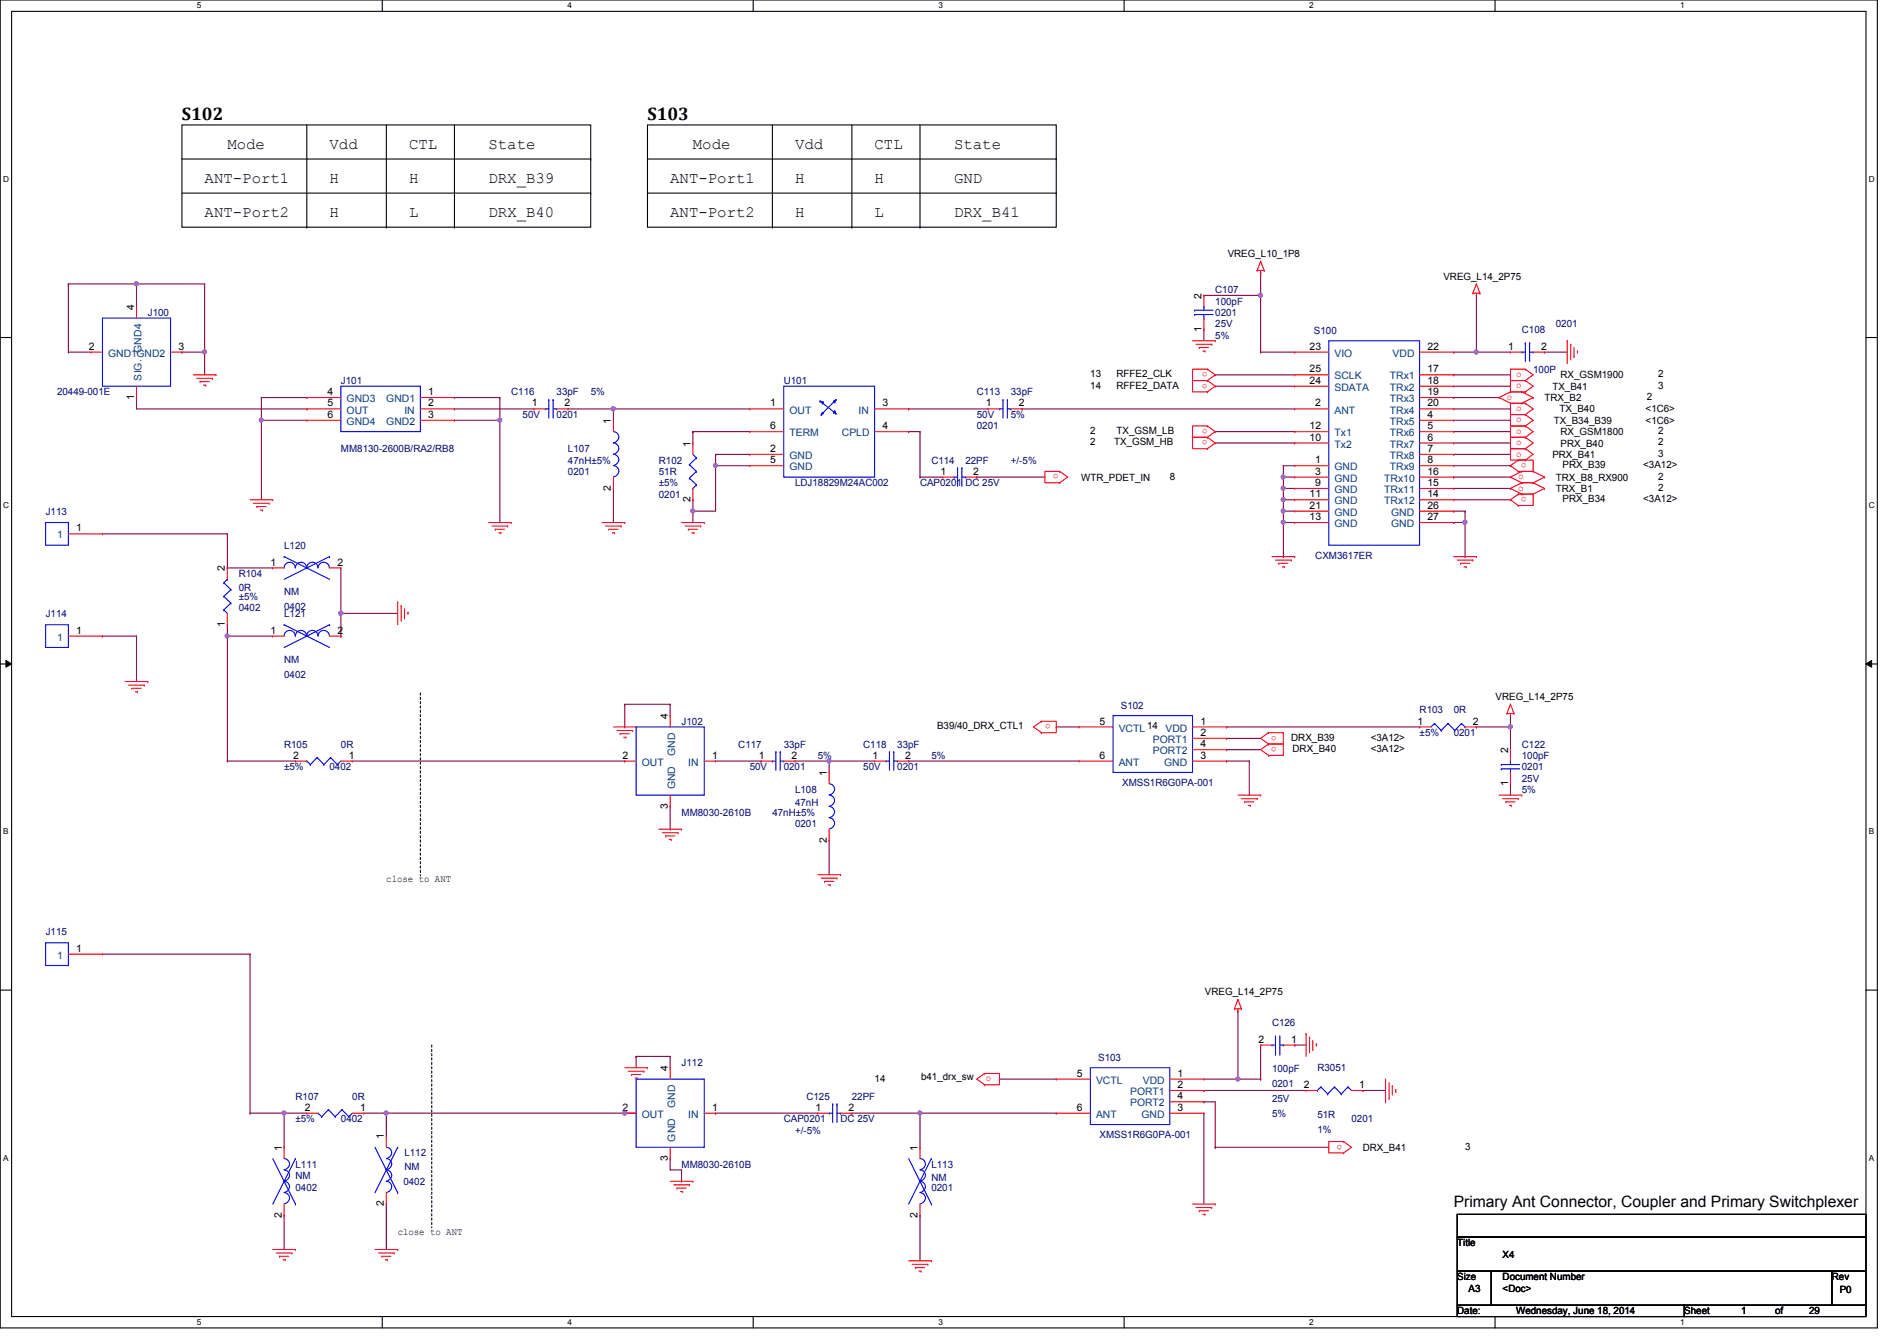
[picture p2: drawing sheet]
<svg xmlns="http://www.w3.org/2000/svg" width="297mm" height="210mm" viewBox="0 0 297 210" stroke-linecap="round" stroke-linejoin="round" font-family="sans-serif">
<defs><g id="words">
<g font-size="2.8">
<text x="28.5" y="18.7">S102</text>
<text x="101.4" y="18.7">S103</text>
</g>
<g font-size="2.5">
<text x="35.6" y="23.3">Mode</text>
<text x="51.6" y="23.3">Vdd</text>
<text x="64" y="23.3">CTL</text>
<text x="76.5" y="23.3">State</text>
<text x="108.5" y="23.3">Mode</text>
<text x="124.5" y="23.3">Vdd</text>
<text x="136.9" y="23.3">CTL</text>
<text x="149.4" y="23.3">State</text>
<text x="32" y="28.6">ANT-Port1</text>
<text x="51.6" y="28.6">H</text>
<text x="64" y="28.6">H</text>
<text x="76.5" y="28.6">DRX_B39</text>
<text x="104.9" y="28.6">ANT-Port1</text>
<text x="124.5" y="28.6">H</text>
<text x="136.9" y="28.6">H</text>
<text x="149.4" y="28.6">GND</text>
<text x="32" y="34">ANT-Port2</text>
<text x="51.6" y="34">H</text>
<text x="64" y="34">L</text>
<text x="76.5" y="34">DRX_B40</text>
<text x="104.9" y="34">ANT-Port2</text>
<text x="124.5" y="34">H</text>
<text x="136.9" y="34">L</text>
<text x="149.4" y="34">DRX_B41</text>
<text x="227.6" y="188.9">Primary Ant Connector, Coupler and Primary Switchplexer</text>
</g>
<g font-size="1.6">
<text x="192.2" y="40.2">VREG_L10_1P8</text>
<text x="188.1" y="46.8" transform="rotate(-90 188.1 46.8)">2</text>
<text x="226" y="43.8">VREG_L14_2P75</text>
<text x="21" y="48.6" transform="rotate(-90 21 48.6)">4</text>
<text x="188.1" y="51.9" transform="rotate(-90 188.1 51.9)">1</text>
<text x="13.9" y="54.7">2</text>
<text x="27.9" y="54.7">3</text>
<text x="170.7" y="59.1">13</text>
<text x="174.8" y="59.1">RFFE2_CLK</text>
<text x="205.1" y="54.7">23</text>
<text x="205.1" y="58.3">25</text>
<text x="223.5" y="58.3">17</text>
<text x="223.5" y="54.7">22</text>
<text x="236.2" y="54.7">1</text>
<text x="241.3" y="54.7">2</text>
<text x="244.3" y="59.2">RX_GSM1900</text>
<text x="259.6" y="59.1">2</text>
<text x="21" y="62.6" transform="rotate(-90 21 62.6)">1</text>
<text x="51.3" y="61.8">4</text>
<text x="51.3" y="63.6">5</text>
<text x="51.3" y="65.4">6</text>
<text x="67.1" y="61.8">1</text>
<text x="67.1" y="63.6">2</text>
<text x="67.1" y="65.4">3</text>
<text x="83.3" y="63.6">1</text>
<text x="88.4" y="63.6">2</text>
<text x="120.6" y="63.6">1</text>
<text x="138.2" y="63.6">3</text>
<text x="154.4" y="63.6">1</text>
<text x="159.5" y="63.6">2</text>
<text x="170.7" y="60.8">14</text>
<text x="174.8" y="60.8">RFFE2_DATA</text>
<text x="205.1" y="60.1">24</text>
<text x="205.9" y="63.6">2</text>
<text x="223.5" y="60.1">18</text>
<text x="223.5" y="65.4">4</text>
<text x="223.5" y="63.6">20</text>
<text x="223.5" y="61.8">19</text>
<text x="241.8" y="62.8">TRX_B2</text>
<text x="243.1" y="61">TX_B41</text>
<text x="244.2" y="64.6">TX_B40</text>
<text x="257.7" y="64.6">&lt;1C6&gt;</text>
<text x="257.8" y="62.6">2</text>
<text x="259.6" y="60.8">3</text>
<text x="95.7" y="66.3" transform="rotate(-90 95.7 66.3)">1</text>
<text x="108.1" y="69.9" transform="rotate(-90 108.1 69.9)">1</text>
<text x="120.6" y="70.7">2</text>
<text x="120.6" y="67.2">6</text>
<text x="138.2" y="67.2">4</text>
<text x="170.7" y="69.7">2</text>
<text x="170.7" y="67.9">2</text>
<text x="174.5" y="69.7">TX_GSM_HB</text>
<text x="174.8" y="67.9">TX_GSM_LB</text>
<text x="205.1" y="69">10</text>
<text x="205.1" y="67.2">12</text>
<text x="223.5" y="70.7">7</text>
<text x="223.5" y="69">6</text>
<text x="223.5" y="67.2">5</text>
<text x="243.1" y="71.7">PRX_B41</text>
<text x="243.3" y="66.3">TX_B34_B39</text>
<text x="244.3" y="69.9">PRX_B40</text>
<text x="244.3" y="68.1">RX_GSM1800</text>
<text x="257.7" y="66.3">&lt;1C6&gt;</text>
<text x="259.6" y="71.5">3</text>
<text x="259.6" y="69.7">2</text>
<text x="259.6" y="67.9">2</text>
<text x="95.7" y="76.8" transform="rotate(-90 95.7 76.8)">2</text>
<text x="120.6" y="72.5">5</text>
<text x="147.3" y="74.3">1</text>
<text x="152.4" y="74.3">2</text>
<text x="169.3" y="75.2">WTR_PDET_IN</text>
<text x="183.2" y="75.1">8</text>
<text x="205.1" y="77.9">11</text>
<text x="205.9" y="72.5">1</text>
<text x="205.9" y="74.3">3</text>
<text x="205.9" y="76.1">9</text>
<text x="223.5" y="74.3">16</text>
<text x="223.5" y="72.5">8</text>
<text x="223.5" y="76.1">15</text>
<text x="223.5" y="77.9">14</text>
<text x="243.6" y="77">TRX_B1</text>
<text x="243.6" y="75.2">TRX_B8_RX900</text>
<text x="244.7" y="73.3">PRX_B39</text>
<text x="257.3" y="73.3">&lt;3A12&gt;</text>
<text x="259.6" y="76.8">2</text>
<text x="259.6" y="75.1">2</text>
<text x="11.9" y="83.2">1</text>
<text x="108.1" y="78.6" transform="rotate(-90 108.1 78.6)">2</text>
<text x="205.1" y="81.4">13</text>
<text x="205.1" y="79.6">21</text>
<text x="223.5" y="79.6">26</text>
<text x="223.5" y="81.4">27</text>
<text x="244.7" y="78.6">PRX_B34</text>
<text x="257.3" y="78.6">&lt;3A12&gt;</text>
<text x="35.2" y="89.5" transform="rotate(-90 35.2 89.5)">2</text>
<text x="42.4" y="88.5">1</text>
<text x="52.8" y="88.5">2</text>
<text x="11.9" y="99.2">1</text>
<text x="35.2" y="98.1" transform="rotate(-90 35.2 98.1)">1</text>
<text x="42.4" y="99.2">1</text>
<text x="52.8" y="99.2">2</text>
<text x="104.6" y="112.6" transform="rotate(-90 104.6 112.6)">4</text>
<text x="172.2" y="113.4">5</text>
<text x="188" y="113.4">1</text>
<text x="222" y="113.4">1</text>
<text x="230.6" y="113.4">2</text>
<text x="234.2" y="109.6">VREG_L14_2P75</text>
<text x="45.9" y="118.7">2</text>
<text x="54.6" y="118.7">1</text>
<text x="97.5" y="118.7">2</text>
<text x="111.5" y="118.7">1</text>
<text x="118.8" y="118.7">1</text>
<text x="123.9" y="118.7">2</text>
<text x="136.6" y="118.7">1</text>
<text x="141.7" y="118.7">2</text>
<text x="146.7" y="114.2">B39/40_DRX_CTL1</text>
<text x="172.2" y="118.7">6</text>
<text x="188" y="115.2">2</text>
<text x="188" y="118.7">3</text>
<text x="188" y="117">4</text>
<text x="202.2" y="116">DRX_B39</text>
<text x="202.4" y="117.7">DRX_B40</text>
<text x="214.6" y="117.7">&lt;3A12&gt;</text>
<text x="214.6" y="116">&lt;3A12&gt;</text>
<text x="236.1" y="117.9" transform="rotate(-90 236.1 117.9)">2</text>
<text x="129.5" y="121.5" transform="rotate(-90 129.5 121.5)">1</text>
<text x="236.1" y="123" transform="rotate(-90 236.1 123)">1</text>
<text x="104.6" y="126.6" transform="rotate(-90 104.6 126.6)">3</text>
<text x="129.5" y="131.9" transform="rotate(-90 129.5 131.9)">2</text>
<text x="60.5" y="138.1">close to ANT</text>
<text x="11.9" y="149">1</text>
<text x="188.7" y="155.8">VREG_L14_2P75</text>
<text x="104.6" y="167.7" transform="rotate(-90 104.6 167.7)">4</text>
<text x="197.1" y="163.2">2</text>
<text x="202.2" y="163.2">1</text>
<text x="47.7" y="173.9">2</text>
<text x="56.4" y="173.9">1</text>
<text x="97.5" y="173.9">2</text>
<text x="111.5" y="173.9">1</text>
<text x="127.7" y="173.9">1</text>
<text x="132.8" y="173.9">2</text>
<text x="136.9" y="169.3">14</text>
<text x="144.2" y="169.1">b41_drx_sw</text>
<text x="168.6" y="168.5">5</text>
<text x="168.6" y="173.9">6</text>
<text x="184.4" y="168.5">1</text>
<text x="184.4" y="170.3">2</text>
<text x="184.4" y="173.9">3</text>
<text x="184.4" y="172.1">4</text>
<text x="204.2" y="170.3">2</text>
<text x="212.8" y="170.3">1</text>
<text x="60.1" y="178.4" transform="rotate(-90 60.1 178.4)">1</text>
<text x="229.4" y="180">3</text>
<text x="44.1" y="180.1" transform="rotate(-90 44.1 180.1)">1</text>
<text x="104.6" y="181.7" transform="rotate(-90 104.6 181.7)">3</text>
<text x="143.7" y="180.1" transform="rotate(-90 143.7 180.1)">1</text>
<text x="213.4" y="180.1">DRX_B41</text>
<text x="44.1" y="190.6" transform="rotate(-90 44.1 190.6)">2</text>
<text x="60.1" y="188.8" transform="rotate(-90 60.1 188.8)">2</text>
<text x="143.7" y="190.6" transform="rotate(-90 143.7 190.6)">2</text>
<text x="62.3" y="193.3">close to ANT</text>
<text x="228.2" y="195.1">Title</text>
<text x="235.3" y="196.8">X4</text>
<text x="228.2" y="200.4">Size</text>
<text x="230" y="202.2">A3</text>
<text x="235.3" y="200.4">Document Number</text>
<text x="235.3" y="202.2">&lt;Doc&gt;</text>
<text x="286.8" y="200.4">Rev</text>
<text x="288.1" y="202.4">P0</text>
<text x="228.2" y="205.7">Date:</text>
<text x="237.4" y="205.7">Wednesday, June 18, 2014</text>
<text x="263.7" y="205.7">Sheet</text>
<text x="272.6" y="205.7">1</text>
<text x="278" y="205.7">of</text>
<text x="283.3" y="205.7">29</text>
</g>
<g font-size="1.6" fill="#000080">
<text x="190.3" y="45.9">C107</text>
<text x="190.3" y="47.7">100pF</text>
<text x="23.2" y="49.4">J100</text>
<text x="190.3" y="49.4">0201</text>
<text x="190.3" y="51.2">25V</text>
<text x="190.3" y="53">5%</text>
<text x="205.7" y="52.3">S100</text>
<text x="238.3" y="52.1">C108</text>
<text x="243.6" y="51.2">0201</text>
<text x="240.1" y="58.3">100P</text>
<text x="8.9" y="61.9">20449-001E</text>
<text x="53.4" y="60.1">J101</text>
<text x="80" y="61.9">C116</text>
<text x="81.8" y="65.4">50V</text>
<text x="87.2" y="61.9">33pF</text>
<text x="87.2" y="65.4">0201</text>
<text x="92.5" y="61.9">5%</text>
<text x="122.7" y="60.1">U101</text>
<text x="152.9" y="61.9">C113</text>
<text x="152.9" y="65.4">50V</text>
<text x="158.3" y="61.9">33pF</text>
<text x="158.3" y="65.4">5%</text>
<text x="53.4" y="70.8">MM8130-2600B/RA2/RB8</text>
<text x="88.9" y="70.8">L107</text>
<text x="152.9" y="67.2">0201</text>
<text x="88.9" y="72.6">47nH±5%</text>
<text x="88.9" y="74.3">0201</text>
<text x="103.2" y="72.6">R102</text>
<text x="103.2" y="74.3">51R</text>
<text x="103.2" y="76.1">±5%</text>
<text x="103.2" y="77.9">0201</text>
<text x="124.5" y="76.1">LDJ18829M24AC002</text>
<text x="144.1" y="76.1">CAP0201 DC 25V</text>
<text x="145.8" y="72.6">C114</text>
<text x="151.2" y="72.6">22PF</text>
<text x="158.3" y="72.6">+/-5%</text>
<text x="7.2" y="80.6">J113</text>
<text x="44.5" y="85.9">L120</text>
<text x="205.9" y="87.5">CXM3617ER</text>
<text x="37.4" y="90.3">R104</text>
<text x="37.4" y="92.5">0R</text>
<text x="37.4" y="93.9">±5%</text>
<text x="37.4" y="95.7">0402</text>
<text x="44.5" y="93.2">NM</text>
<text x="44.5" y="95.5">0402</text>
<text x="7.2" y="96.6">J114</text>
<text x="44.5" y="96.6">L121</text>
<text x="44.5" y="103.8">NM</text>
<text x="44.5" y="106.2">0402</text>
<text x="106.7" y="113.5">J102</text>
<text x="175.5" y="111">S102</text>
<text x="222.3" y="111.7">R103</text>
<text x="227.6" y="111.7">0R</text>
<text x="44.5" y="117">R105</text>
<text x="53.4" y="117">0R</text>
<text x="115.6" y="117">C117</text>
<text x="122.7" y="117">33pF</text>
<text x="128.1" y="118.8">5%</text>
<text x="135.2" y="117">C118</text>
<text x="140.5" y="117">33pF</text>
<text x="145.8" y="118.8">5%</text>
<text x="222.3" y="115.2">±5%</text>
<text x="227.6" y="115.2">0201</text>
<text x="238.3" y="117">C122</text>
<text x="238.3" y="118.8">100pF</text>
<text x="44.5" y="120.6">±5%</text>
<text x="51.6" y="120.6">0402</text>
<text x="117.4" y="120.6">50V</text>
<text x="122.7" y="120.6">0201</text>
<text x="124.5" y="124.1">L108</text>
<text x="135.2" y="120.6">50V</text>
<text x="140.5" y="120.6">0201</text>
<text x="175.7" y="123.1">XMSS1R6G0PA-001</text>
<text x="238.3" y="120.6">0201</text>
<text x="238.3" y="122.3">25V</text>
<text x="238.3" y="124.1">5%</text>
<text x="106.7" y="127.7">MM8030-2610B</text>
<text x="120.9" y="127.7">47nH±5%</text>
<text x="124.5" y="126.2">47nH</text>
<text x="124.5" y="129.5">0201</text>
<text x="7.2" y="146.3">J115</text>
<text x="199.2" y="160.6">C126</text>
<text x="106.7" y="166.8">J112</text>
<text x="172" y="166.1">S103</text>
<text x="199.2" y="167.9">100pF</text>
<text x="206.3" y="167.7">R3051</text>
<text x="46.3" y="172.1">R107</text>
<text x="55.2" y="172.1">0R</text>
<text x="126.3" y="172.1">C125</text>
<text x="133.4" y="172.1">22PF</text>
<text x="199.2" y="170.2">0201</text>
<text x="199.2" y="172.5">25V</text>
<text x="46.3" y="175.7">±5%</text>
<text x="53.4" y="175.7">0402</text>
<text x="122.7" y="175.7">CAP0201</text>
<text x="124.5" y="177.5">+/-5%</text>
<text x="131.6" y="175.7">DC 25V</text>
<text x="172.2" y="178.2">XMSS1R6G0PA-001</text>
<text x="199.2" y="174.8">5%</text>
<text x="206.3" y="175">51R</text>
<text x="206.3" y="177.3">1%</text>
<text x="211.6" y="175.7">0201</text>
<text x="46.3" y="182.8">L111</text>
<text x="46.3" y="184.6">NM</text>
<text x="63.2" y="185.5">0402</text>
<text x="63.3" y="181">L112</text>
<text x="63.3" y="183.1">NM</text>
<text x="106.7" y="182.8">MM8030-2610B</text>
<text x="145.8" y="182.8">L113</text>
<text x="145.8" y="184.9">NM</text>
<text x="46.3" y="186.4">0402</text>
<text x="145.8" y="186.4">0201</text>
</g>
<g font-size="1.6" fill="#004080">
<text x="16.9" y="55.8">GND1GND2</text>
<text x="22.1" y="59.6" transform="rotate(-90 22.1 59.6)">SIG. GND4</text>
<text x="209" y="55.8">VIO</text>
<text x="209" y="59.4">SCLK</text>
<text x="217.6" y="59.4">TRx1</text>
<text x="218.1" y="55.8">VDD</text>
<text x="54.3" y="62.9">GND3</text>
<text x="54.3" y="64.7">OUT</text>
<text x="60.5" y="62.9">GND1</text>
<text x="63.3" y="64.7">IN</text>
<text x="123.6" y="64.7">OUT</text>
<text x="134.4" y="64.7">IN</text>
<text x="209" y="64.7">ANT</text>
<text x="209" y="61.2">SDATA</text>
<text x="217.6" y="61.2">TRx2</text>
<text x="217.6" y="64.7">TRx4</text>
<text x="217.6" y="62.9">TRx3</text>
<text x="54.3" y="66.5">GND4</text>
<text x="60.5" y="66.5">GND2</text>
<text x="123.6" y="71.8">GND</text>
<text x="123.6" y="68.3">TERM</text>
<text x="131.8" y="68.3">CPLD</text>
<text x="209" y="70.1">Tx2</text>
<text x="209" y="68.3">Tx1</text>
<text x="217.6" y="71.8">TRx8</text>
<text x="217.6" y="70.1">TRx7</text>
<text x="217.6" y="68.3">TRx6</text>
<text x="217.6" y="66.5">TRx5</text>
<text x="123.6" y="73.6">GND</text>
<text x="209" y="73.6">GND</text>
<text x="209" y="75.4">GND</text>
<text x="209" y="77.2">GND</text>
<text x="216.7" y="75.4">TRx10</text>
<text x="216.7" y="77.2">TRx11</text>
<text x="217.6" y="73.6">TRx9</text>
<text x="209" y="79">GND</text>
<text x="209" y="82.5">GND</text>
<text x="209" y="80.7">GND</text>
<text x="216.7" y="79">TRx12</text>
<text x="217.8" y="80.7">GND</text>
<text x="217.8" y="82.5">GND</text>
<text x="8.9" y="84.3">1</text>
<text x="8.9" y="100.3">1</text>
<text x="100.5" y="119.8">OUT</text>
<text x="105.7" y="118.3" transform="rotate(-90 105.7 118.3)">GND</text>
<text x="107.8" y="119.8">IN</text>
<text x="175.2" y="114.5">VCTL 14</text>
<text x="175.2" y="119.8">ANT</text>
<text x="180.5" y="116.3">PORT1</text>
<text x="180.5" y="118.1">PORT2</text>
<text x="182.3" y="119.8">GND</text>
<text x="182.5" y="114.5">VDD</text>
<text x="105.7" y="123.6" transform="rotate(-90 105.7 123.6)">GND</text>
<text x="8.9" y="150.1">1</text>
<text x="105.7" y="173.4" transform="rotate(-90 105.7 173.4)">GND</text>
<text x="171.6" y="169.6">VCTL</text>
<text x="177" y="171.4">PORT1</text>
<text x="177" y="173.2">PORT2</text>
<text x="178.9" y="169.6">VDD</text>
<text x="100.5" y="175">OUT</text>
<text x="105.7" y="178.7" transform="rotate(-90 105.7 178.7)">GND</text>
<text x="107.8" y="175">IN</text>
<text x="171.6" y="175">ANT</text>
<text x="178.7" y="175">GND</text>
</g>
<g font-size="1.6" fill="#f00">
<text x="189.1" y="58.3" transform="rotate(180 189.1 58.3)">o</text>
<text x="237.4" y="59">o</text>
<text x="189.1" y="60" transform="rotate(180 189.1 60)">o</text>
<text x="236" y="62.6">o</text>
<text x="237.4" y="60.8">o</text>
<text x="237.4" y="64.3">o</text>
<text x="189.1" y="67.1" transform="rotate(180 189.1 67.1)">o</text>
<text x="189.1" y="68.9" transform="rotate(180 189.1 68.9)">o</text>
<text x="237.4" y="71.5">o</text>
<text x="237.4" y="69.7">o</text>
<text x="237.4" y="67.9">o</text>
<text x="237.4" y="66.1">o</text>
<text x="165.7" y="74.3" transform="rotate(180 165.7 74.3)">o</text>
<text x="237.7" y="76.8">o</text>
<text x="237.7" y="75">o</text>
<text x="239" y="77.8" transform="rotate(180 239 77.8)">o</text>
<text x="239" y="72.5" transform="rotate(180 239 72.5)">o</text>
<text x="164.5" y="113.4" transform="rotate(180 164.5 113.4)">o</text>
<text x="199.9" y="115.1" transform="rotate(180 199.9 115.1)">o</text>
<text x="199.9" y="116.9" transform="rotate(180 199.9 116.9)">o</text>
<text x="154.4" y="169.2">o</text>
<text x="210.2" y="179.2" transform="rotate(180 210.2 179.2)">o</text>
</g>
<g font-size="1.3">
<text x="30.8" y="1.3">5</text>
<text x="88.9" y="1.3">4</text>
<text x="146.9" y="1.3">3</text>
<text x="205" y="1.3">2</text>
<text x="263.1" y="1.3">1</text>
<text x=".5" y="28.4">D</text>
<text x="292.6" y="28.4">D</text>
<text x=".5" y="79.5">C</text>
<text x="292.6" y="79.5">C</text>
<text x=".5" y="130.6">B</text>
<text x="292.6" y="130.6">B</text>
<text x=".5" y="181.7">A</text>
<text x="292.6" y="181.7">A</text>
<text x="30.8" y="207.4">5</text>
<text x="88.9" y="207.4">4</text>
<text x="146.9" y="207.4">3</text>
<text x="205" y="207.4">2</text>
<text x="263.1" y="207.4">1</text>
</g>
</g></defs>
<path d="M0 0h294v207.9h-294zM1.8 1.8h290.4v204.3h-290.4z" fill="none" stroke="#000" stroke-width=".17"/>
<g fill="#fff">
<path d="M30.8 .2h.7v1.4h-.7z"/>
<path d="M30.8 206.2h.7v1.4h-.7z"/>
</g>
<path d="M59.9 0v1.8M59.9 206.1v1.8" fill="none" stroke="#000" stroke-width=".17"/>
<g fill="#fff">
<path d="M88.9 .2h.6v1.4h-.6z"/>
<path d="M88.9 206.2h.6v1.4h-.6z"/>
</g>
<path d="M117.9 0v1.8M117.9 206.1v1.8" fill="none" stroke="#000" stroke-width=".17"/>
<g fill="#fff">
<path d="M146.9 .2h.7v1.4h-.7z"/>
<path d="M146.9 206.2h.7v1.4h-.7z"/>
</g>
<path d="M176 0v1.8M176 206.1v1.8" fill="none" stroke="#000" stroke-width=".17"/>
<g fill="#fff">
<path d="M205 .2h.7v1.4h-.7z"/>
<path d="M205 206.2h.7v1.4h-.7z"/>
</g>
<path d="M234.1 0v1.8M234.1 206.1v1.8" fill="none" stroke="#000" stroke-width=".17"/>
<g fill="#fff">
<path d="M263.1 .2h.7v1.4h-.7z"/>
<path d="M263.1 206.2h.7v1.4h-.7z"/>
<path d="M.5 27.3h.9v1.4h-.9z"/>
<path d="M292.6 27.3h.9v1.4h-.9z"/>
<path d="M.5 78.4h.9v1.4h-.9z"/>
<path d="M292.6 78.4h.9v1.4h-.9z"/>
</g>
<path d="M0 52.8h1.8M292.2 52.8h1.8" fill="none" stroke="#000" stroke-width=".17"/>
<g fill="#fff">
<path d="M.5 129.5h.8v1.4h-.8z"/>
<path d="M292.6 129.5h.9v1.4h-.9z"/>
</g>
<path d="M0 103.9h1.8M292.2 103.9h1.8" fill="none" stroke="#000" stroke-width=".17"/>
<path d="M.9 103.4l.9 .5-.9 .5zM292.2 103.9l.9-.5v1z" fill="#000"/>
<path d="M.9 103.4l.9 .5-.9 .5zM292.2 103.9l.9-.5v1z" fill="none" stroke="#000" stroke-width=".16"/>
<g fill="#fff">
<path d="M.5 180.5h.8v1.4h-.8z"/>
<path d="M292.6 180.5h.9v1.4h-.9z"/>
</g>
<g fill="none" stroke="#000" stroke-width=".17">
<path d="M28.5 19.6h64v16h-64zM48 19.6v16M60.5 19.6v16M71.2 19.6v16M101.4 19.6h64v16h-64zM120.9 19.6v16M133.4 19.6v16M144.1 19.6v16M28.5 24.9h64M28.5 30.2h64M48 35.6h.1M60.5 35.6h.1"/>
<path d="M71.2 35.6h.1M92.5 24.9h.1M92.5 30.2h.1M101.4 24.9h64M101.4 30.2h64M120.9 35.6h.1M133.4 35.6h.1M144.1 35.6h.1M165.4 24.9h.1M165.4 30.2h.1M0 155h1.8M292.2 155h1.8"/>
</g>
<path d="M65.8 108.5v28.4M65.8 136.9h.1M67.6 163.6v28.4M67.6 192h.1" fill="none" stroke="#000" stroke-width=".17" stroke-dasharray=".3 .3"/>
<path d="M88.9 64h.1M88.9 64h28.5M96.1 76.5h.1M96.1 64h.1M96.1 76.5v5.3" fill="none" stroke="#800040" stroke-width=".17"/>
<circle cx="96" cy="64" r=".32" fill="#f0f"/>
<circle cx="96" cy="64" r=".32" fill="none" stroke="#f0f" stroke-width=".17"/>
<path d="M40.9 62.2h.1M40.9 65.8h.1M40.9 62.2h7.1M40.9 62.2v16M71.2 64h.1M71.2 64h12.4M96.1 64h.1M96.1 64v1.8" fill="none" stroke="#800040" stroke-width=".17"/>
<circle cx="40.9" cy="65.8" r=".32" fill="#f0f"/>
<circle cx="40.9" cy="65.8" r=".32" fill="none" stroke="#f0f" stroke-width=".17"/>
<path d="M71.2 62.2h.1M71.2 65.8h.1M71.2 62.2h7.1M78.3 62.2h.1M78.3 62.2v3.6h-7.1" fill="none" stroke="#800040" stroke-width=".17"/>
<circle cx="78.2" cy="65.8" r=".32" fill="#f0f"/>
<circle cx="78.2" cy="65.8" r=".32" fill="none" stroke="#f0f" stroke-width=".17"/>
<path d="M10.7 44.4h.1M10.7 55.1h.1M10.7 55.1h3.6M10.7 44.4v10.7M21.4 44.4h.1M21.4 44.4v3.6M21.4 44.4h10.6M28.5 55.1h.1M32 44.4h.1M32 44.4v10.7h-3.5M78.3 65.8h.1M78.3 65.8v16" fill="none" stroke="#800040" stroke-width=".17"/>
<circle cx="32" cy="55.1" r=".32" fill="#f0f"/>
<circle cx="32" cy="55.1" r=".32" fill="none" stroke="#f0f" stroke-width=".17"/>
<path d="M10.7 44.4h.1M10.7 44.4h10.7" fill="none" stroke="#800040" stroke-width=".17"/>
<circle cx="21.4" cy="44.4" r=".32" fill="#f0f"/>
<circle cx="21.4" cy="44.4" r=".32" fill="none" stroke="#f0f" stroke-width=".17"/>
<path d="M32 55.1h.1M32 55.1v3.6M190.3 67.6h.1M190.3 69.3h.1M190.3 67.6h12.4M190.3 69.3h12.4M201 80h.1M201 87.1h.1M201 81.8h.1M201 80v7.1M201 80h1.7M201 81.8h1.7" fill="none" stroke="#800040" stroke-width=".17"/>
<circle cx="200.9" cy="81.8" r=".32" fill="#f0f"/>
<circle cx="200.9" cy="81.8" r=".32" fill="none" stroke="#f0f" stroke-width=".17"/>
<path d="M227.6 80h.1M227.6 81.8h.1M227.6 80h1.8M229.4 80h.1M229.4 80v1.8h-1.8" fill="none" stroke="#800040" stroke-width=".17"/>
<circle cx="229.4" cy="81.8" r=".32" fill="#f0f"/>
<circle cx="229.4" cy="81.8" r=".32" fill="none" stroke="#f0f" stroke-width=".17"/>
<g fill="none" stroke="#800040" stroke-width=".17">
<path d="M190.3 58.7h.1M190.3 58.7h12.4M197.4 42.7h.1M197.4 55.1h.1M197.4 55.1h5.3M197.4 42.7v3.5M227.6 55.1h.1M231.2 46.2h.1M231.2 46.2v8.9h-3.6M241.8 55.1h.1M241.8 55.1h3.6M190.3 60.5h.1"/>
<path d="M190.3 60.5h12.4M229.4 87.1h.1M229.4 81.8v5.3"/>
</g>
<circle cx="231.2" cy="55.1" r=".32" fill="#f0f"/>
<circle cx="231.2" cy="55.1" r=".32" fill="none" stroke="#f0f" stroke-width=".17"/>
<path d="M108.5 78.2h.1M108.5 78.2v1.8" fill="none" stroke="#800040" stroke-width=".17"/>
<circle cx="108.5" cy="80" r=".32" fill="#f0f"/>
<circle cx="108.5" cy="80" r=".32" fill="none" stroke="#f0f" stroke-width=".17"/>
<path d="M108.5 67.6h.1M108.5 67.6v1.7M108.5 67.6h8.9M112.1 71.1h.1M112.1 72.9h.1M112.1 71.1h5.3M112.1 71.1v8.9h-3.6M108.5 80h.1M108.5 80v1.8" fill="none" stroke="#800040" stroke-width=".17"/>
<circle cx="112" cy="72.9" r=".32" fill="#f0f"/>
<circle cx="112" cy="72.9" r=".32" fill="none" stroke="#f0f" stroke-width=".17"/>
<g fill="none" stroke="#800040" stroke-width=".17">
<path d="M21.4 62.2h.1M21.4 62.2v1.8h26.6M40.9 65.8h.1M40.9 65.8h7.1M48 64h.1M112.1 72.9h.1M112.1 72.9h5.3M142.3 64h.1M142.3 67.6h.1M142.3 64h12.4M142.3 67.6h1.8M144.1 67.6h.1"/>
<path d="M144.1 74.7h.1M144.1 67.6v7.1M144.1 74.7h3.5M152.9 74.7h.1M152.9 74.7h10.7M160.1 64h.1M160.1 64h42.6M124.5 119.1h.1M124.5 119.1h12.4M129.8 119.1h.1M129.8 119.1v1.8M129.8 131.6h.1"/>
<path d="M129.8 131.6v5.3"/>
</g>
<circle cx="129.8" cy="119.1" r=".32" fill="#f0f"/>
<circle cx="129.8" cy="119.1" r=".32" fill="none" stroke="#f0f" stroke-width=".17"/>
<g fill="none" stroke="#800040" stroke-width=".17">
<path d="M97.8 110.2h.1M97.8 113.8h.1M97.8 110.2h7.1M97.8 110.2v3.6M104.9 110.2h.1M104.9 110.2v1.8M112.1 119.1h7.1M119.2 119.1h.1M193.8 158.2h.1M193.8 158.2v10.7M99.6 165.4h.1M99.6 165.4v1.7"/>
<path d="M99.6 165.4h5.3M104.9 165.4h.1M104.9 165.4v1.7M112.1 174.2h.1M112.1 174.2h16M133.4 174.2h.1M133.4 174.2h10.7M144.1 174.2h.1M144.1 174.2v5.4M197.4 168.9h.1M197.4 163.6v5.3M202.7 163.6h.1"/>
<path d="M202.7 163.6h1.8M104.9 181.4h.1M104.9 181.4v1.7"/>
</g>
<circle cx="193.8" cy="168.9" r=".32" fill="#f0f"/>
<circle cx="193.8" cy="168.9" r=".32" fill="none" stroke="#f0f" stroke-width=".17"/>
<path d="M165.4 113.8h.1M165.4 113.8h3.5M192.1 113.8h.1M192.1 113.8h30.2M231.2 113.8h.1M236.5 112h.1M236.5 112v1.8h-5.3M104.9 129.8h.1M104.9 126.2v3.6M144.1 190.2h.1M144.1 190.2v7.2" fill="none" stroke="#800040" stroke-width=".17"/>
<circle cx="236.5" cy="113.8" r=".32" fill="#f0f"/>
<circle cx="236.5" cy="113.8" r=".32" fill="none" stroke="#f0f" stroke-width=".17"/>
<g fill="none" stroke="#800040" stroke-width=".17">
<path d="M142.3 119.1h.1M142.3 119.1h26.6M192.1 119.1h.1M192.1 119.1h3.5M195.6 119.1h.1M195.6 119.1v5.4M236.5 113.8h.1M236.5 113.8v3.5M236.5 122.7h.1M236.5 122.7v1.8M144.1 174.2h21.3M156.5 168.9h.1"/>
<path d="M156.5 168.9h8.9M165.4 174.2h.1M188.5 172.5h.1M188.5 168.9h5.3M188.5 172.5h1.8M193.8 168.9h.1"/>
</g>
<circle cx="144" cy="174.2" r=".32" fill="#f0f"/>
<circle cx="144" cy="174.2" r=".32" fill="none" stroke="#f0f" stroke-width=".17"/>
<g fill="none" stroke="#800040" stroke-width=".17">
<path d="M188.5 51.6h.1M188.5 46.2h.1M188.5 51.6v1.7M188.5 46.2h8.9M197.4 46.2h.1M197.4 46.2v8.9M231.2 55.1h.1M231.2 55.1h5.3M192.1 115.6h.1M192.1 117.3h.1M192.1 115.6h5.3M192.1 117.3h5.3"/>
<path d="M188.5 174.2h.1M188.5 170.7h.1M188.5 174.2v14.3M188.5 170.7h16M190.3 179.6h.1M190.3 172.5v7.1M190.3 179.6h17.8M193.8 168.9h3.6M197.4 168.9h.1M213.4 170.7h.1M213.4 170.7h3.6"/>
</g>
<circle cx="197.4" cy="46.2" r=".32" fill="#f0f"/>
<circle cx="197.4" cy="46.2" r=".32" fill="none" stroke="#f0f" stroke-width=".17"/>
<g fill="none" stroke="#800040" stroke-width=".17">
<path d="M201 72.9h.1M201 74.7h.1M201 72.9h1.7M201 72.9v1.8M227.6 65.8h8.9M227.6 67.6h8.9M227.6 69.3h8.9M227.6 71.1h8.9M236.5 65.8h.1M236.5 67.6h.1M236.5 69.3h.1M236.5 71.1h.1"/>
<path d="M104.9 183.1h1.8M106.7 183.1h.1M106.7 184.9h.1M106.7 183.1v1.8"/>
</g>
<circle cx="200.9" cy="74.6" r=".32" fill="#f0f"/>
<circle cx="200.9" cy="74.6" r=".32" fill="none" stroke="#f0f" stroke-width=".17"/>
<path d="M201 74.7h.1M201 76.5h.1M201 78.2h.1M201 74.7h1.7M201 74.7v3.5M201 76.5h1.7" fill="none" stroke="#800040" stroke-width=".17"/>
<circle cx="200.9" cy="76.4" r=".32" fill="#f0f"/>
<circle cx="200.9" cy="76.4" r=".32" fill="none" stroke="#f0f" stroke-width=".17"/>
<path d="M201 78.2h.1M201 78.2h1.7M201 78.2v1.8M201 80h.1" fill="none" stroke="#800040" stroke-width=".17"/>
<circle cx="200.9" cy="78.2" r=".32" fill="#f0f"/>
<circle cx="200.9" cy="78.2" r=".32" fill="none" stroke="#f0f" stroke-width=".17"/>
<circle cx="200.9" cy="80" r=".32" fill="#f0f"/>
<circle cx="200.9" cy="80" r=".32" fill="none" stroke="#f0f" stroke-width=".17"/>
<g fill="none" stroke="#800040" stroke-width=".17">
<path d="M227.6 58.7h.1M227.6 58.7h8.9M227.6 62.2h.1M227.6 74.7h.1M227.6 72.9h8.9M227.6 78.2h8.9M227.6 60.5h8.9M227.6 64h8.9M227.6 76.5h8.9M227.6 62.2h7.1M227.6 74.7h8.9M236.5 72.9h.1"/>
<path d="M236.5 78.2h.1M236.5 60.5h.1M236.5 64h.1M236.5 76.5h.1M35.6 99.6v19.5M35.6 119.1h.1"/>
</g>
<circle cx="35.6" cy="99.5" r=".32" fill="#f0f"/>
<circle cx="35.6" cy="99.5" r=".32" fill="none" stroke="#f0f" stroke-width=".17"/>
<g fill="none" stroke="#800040" stroke-width=".17">
<path d="M16 99.6h.1M16 99.6h5.4M16 83.6h19.6M21.4 99.6h.1M21.4 99.6v7.1M35.6 99.6h.1M35.6 83.6h.1M35.6 97.8v1.8M35.6 119.1h10.7M46.3 119.1h.1M55.2 119.1h42.6M97.8 119.1h.1"/>
<path d="M16 149.4h23.2M39.2 149.4h.1M39.2 149.4v24.8M39.2 174.2h.1M39.2 174.2h8.8M44.5 174.2h.1M44.5 174.2v5.4M56.9 174.2h3.6M60.5 174.2h.1M44.5 190.2h.1M44.5 190.2v5.4M60.5 188.5h.1"/>
<path d="M60.5 188.5v7.1"/>
</g>
<circle cx="44.5" cy="174.2" r=".32" fill="#f0f"/>
<circle cx="44.5" cy="174.2" r=".32" fill="none" stroke="#f0f" stroke-width=".17"/>
<path d="M60.5 174.2h.1M60.5 174.2v3.6M60.5 174.2h37.3M97.8 174.2h.1" fill="none" stroke="#800040" stroke-width=".17"/>
<circle cx="60.5" cy="174.2" r=".32" fill="#f0f"/>
<circle cx="60.5" cy="174.2" r=".32" fill="none" stroke="#f0f" stroke-width=".17"/>
<circle cx="97.8" cy="174.2" r=".32" fill="#f0f"/>
<circle cx="97.8" cy="174.2" r=".32" fill="none" stroke="#f0f" stroke-width=".17"/>
<path d="M35.6 88.9h.1M35.6 99.6h.1M35.6 83.6v5.3M35.6 99.6h7.1M35.6 88.9h7.1M53.4 96h.1M53.4 88.9v7.1M53.4 96h8.9" fill="none" stroke="#800040" stroke-width=".17"/>
<circle cx="53.4" cy="96" r=".32" fill="#f0f"/>
<circle cx="53.4" cy="96" r=".32" fill="none" stroke="#f0f" stroke-width=".17"/>
<path d="M53.4 99.6h.1M53.4 96v3.6M97.8 174.2h1.8M99.6 174.2h.1" fill="none" stroke="#800040" stroke-width=".17"/>
<g fill="none" stroke="#f00" stroke-width=".17">
<path d="M14.3 55.1h.1M14.3 55.1h1.7M21.4 48h.1M21.4 48v1.8M26.7 55.1h1.8M28.5 55.1h.1M30.3 58.7h3.5M30.8 59.2h2.5M31.3 59.7h.1M31.3 59.7h1.5M33.3 59.2h.1M33.8 58.7h.1"/>
<path d="M186.7 53.3h3.6M187.3 53.9h2.4M187.8 54.4h.1M187.8 54.4h1.4M188.3 54.9h.4M188.5 51.6h.1M188.5 46.2h.1M188.5 46.2v1.8M188.5 49.8v1.8M188.7 54.9h.1M189.1 59.6h.1M189.1 59.6h-2.4v1.7h2.4"/>
<path d="M189.1 57.8h.1M189.1 57.8h-2.4v1.8h2.4M189.1 59.6l1.2 .9-1.2 .8M189.1 57.8l1.2 .9-1.2 .9M189.7 53.9h.1M190.3 53.3h.1M196.8 42.3h.1M196.8 42.3h1.1M197.4 42.7h.1M197.4 40.9h.1M197.4 42.3v.4M197.4 40.9l.5 1.4"/>
<path d="M197.4 40.9l-.6 1.4M197.9 42.3h.1M202.7 55.1h.1M202.7 58.7h.1M202.7 58.7h5.4M202.7 55.1h5.4M222.3 58.7h5.3M222.3 55.1h5.3M227.6 58.7h.1M227.6 55.1h.1M230.6 45.9h.1M230.6 45.9h1.1"/>
<path d="M231.2 46.2h.1M231.2 44.4h.1M231.2 45.9v.3M231.2 44.4l.5 1.5M231.2 44.4l-.6 1.5M231.7 45.9h.1M236.5 55.1h.1M236.5 55.1h1.8M238.8 59.6h.1M238.8 59.6h-2.3v1.7h2.3M238.8 57.8h.1M238.8 57.8h-2.3v1.8h2.3"/>
<path d="M238.8 59.6l1.3 .9-1.3 .8M238.8 57.8l1.3 .9-1.3 .9M240.1 55.1h1.7M241.8 55.1h.1M245.4 53.3h.1M245.4 53.3v3.6M246 53.9h.1M246 53.9v2.4M246.5 55.8h.1M246.5 54.4v1.4M247 54.9h.1M247 54.9v.4"/>
<path d="M21.4 62.2h.1M21.4 60.5v1.7M31.9 60.3h.3M32.2 60.3h.1M39.2 78.2h3.5M39.7 78.8h2.5M40.2 79.3h.1M40.2 79.3h1.5M40.8 79.8h.3M41.1 79.8h.1M42.2 78.8h.1M42.7 78.2h.1"/>
<path d="M48 62.2h.1M48 64h.1M48 65.8h.1M48 62.2h5.4M48 64h5.4M48 65.8h5.4M65.8 62.2h5.4M65.8 64h5.4M65.8 65.8h5.4M71.2 62.2h.1M71.2 64h.1M71.2 65.8h.1"/>
<path d="M83.6 64h.1M83.6 64h1.8M87.2 64h1.7M88.9 64h.1M96.1 65.8h.1M96.1 76.5h.1M96.1 65.8v1.8M96.1 74.7v1.8M108.5 69.3h.1M108.5 78.2h.1M108.5 69.3v1.8M108.5 76.5v1.7"/>
<path d="M117.4 72.9h.1M117.4 71.1h.1M117.4 67.6h.1M117.4 64h.1M117.4 64h5.3M117.4 72.9h5.3M117.4 71.1h5.3M117.4 67.6h5.3M136.9 64h5.4M136.9 67.6h5.4M142.3 67.6h.1M142.3 64h.1"/>
<path d="M147.6 74.7h.1M147.6 74.7h1.8M151.2 74.7h1.7M152.9 74.7h.1M154.7 64h.1M154.7 64h1.8M158.3 64h1.8M160.1 64h.1M165.9 75.6h.1M165.9 73.8h.1M165.9 73.8h-2.3v1.8h2.3M165.9 73.8l1.3 .9-1.3 .9"/>
<path d="M189.1 68.5h.1M189.1 66.7h.1M189.1 66.7h-2.4v1.8h2.4M189.1 70.2h.1M189.1 68.5h-2.4v1.7h2.4M189.1 61.3h.1M189.1 66.7l1.2 .9-1.2 .9M189.1 68.5l1.2 .8-1.2 .9M202.7 72.9h.1M202.7 74.7h.1M202.7 69.3h.1M202.7 67.6h.1"/>
<path d="M202.7 76.5h.1M202.7 64h.1M202.7 78.2h.1M202.7 60.5h.1M202.7 78.2h5.4M202.7 64h5.4M202.7 72.9h5.4M202.7 67.6h5.4M202.7 74.7h5.4M202.7 60.5h5.4M202.7 69.3h5.4M202.7 76.5h5.4"/>
<path d="M222.3 78.2h5.3M222.3 62.2h5.3M222.3 64h5.3M222.3 65.8h5.3M222.3 72.9h5.3M222.3 71.1h5.3M222.3 67.6h5.3M222.3 74.7h5.3M222.3 60.5h5.3M222.3 69.3h5.3M222.3 76.5h5.3M227.6 60.5h.1"/>
<path d="M227.6 74.7h.1M227.6 72.9h.1M227.6 71.1h.1M227.6 69.3h.1M227.6 67.6h.1M227.6 65.8h.1M227.6 64h.1M227.6 62.2h.1M227.6 76.5h.1M227.6 78.2h.1M234.7 62.2h.1M234.7 62.2l1.8 .9"/>
<path d="M236.5 76.5h.1M236.5 61.3h.1M236.5 63.1h.1M236.5 74.7h.1M236.5 76.5l1.8 .8M236.5 61.3l-1.8 .9M236.5 61.3h1.8M236.5 63.1h1.8M236.5 74.7l1.8 .9M237.7 79.1h.1M237.7 77.3h.1M237.7 77.3h2.4v1.8h-2.4"/>
<path d="M237.7 73.8h.1M237.7 72h.1M237.7 72h2.4v1.8h-2.4M237.7 77.3l-1.2 .9 1.2 .9M237.7 72l-1.2 .9 1.2 .9M238.3 75.6h.1M238.3 77.3h.1M238.3 61.3h.1M238.3 63.1h.1M238.3 73.8h.1M238.3 75.6l-1.8 .9M238.3 75.6h1.8"/>
<path d="M238.3 77.3h1.8M238.3 61.3l1.8 .9M238.3 73.8l-1.8 .9M238.3 73.8h1.8M238.8 70.2h.1M238.8 72h.1M238.8 70.2h-2.3v1.8h2.3M238.8 61.3h.1M238.8 68.5h.1M238.8 68.5h-2.3v1.7h2.3M238.8 66.7h.1M238.8 66.7h-2.3v1.8h2.3"/>
<path d="M238.8 63.1h.1M238.8 64.9h.1M238.8 63.1h-2.3v1.8h2.3M238.8 64.9h-2.3v1.8h2.3M238.8 70.2l1.3 .9-1.3 .9M238.8 68.5l1.3 .8-1.3 .9M238.8 66.7l1.3 .9-1.3 .9M238.8 63.1l1.3 .9-1.3 .9M238.8 64.9l1.3 .9-1.3 .9M240.1 75.6h.1M240.1 77.3h.1M240.1 62.2h.1"/>
<path d="M240.1 73.8h.1M240.1 75.6l1.7 .9M240.1 62.2l-1.8 .9M240.1 73.8l1.7 .9M241.8 76.5h.1M241.8 74.7h.1M241.8 76.5l-1.7 .8M241.8 74.7l-1.7 .9M10.7 99.6h5.3M10.7 83.6h5.3M16 99.6h.1M16 83.6h.1"/>
<path d="M35.6 97.8h.1M35.6 88.9h.1M35.6 88.9v1.8M35.6 96v1.8M42.7 88.9h.1M42.7 99.6h.1M42.7 88.9h1.8M42.7 99.6h1.8M51.6 88.9h1.8M51.6 99.6h1.8M53.4 88.9h.1M53.4 99.6h.1"/>
<path d="M62.3 94.2h.1M62.3 94.2v3.6M62.8 94.8h.1M62.8 94.8v2.4M63.3 96.7h.1M63.3 95.3v1.4M63.9 95.8h.1M63.9 95.8v.4M76.5 81.8h3.5M77 82.3h2.5M77.6 82.8h.1M77.6 82.8h1.4"/>
<path d="M78.1 83.4h.3M78.4 83.4h.1M79.5 82.3h.1M80 81.8h.1M94.3 81.8h3.5M94.8 82.3h2.5M95.3 82.8h.1M95.3 82.8h1.5M95.9 83.4h.3M96.2 83.4h.1M97.3 82.3h.1M97.8 81.8h.1"/>
<path d="M106.7 81.8h3.6M107.3 82.3h2.4M107.8 82.8h.1M107.8 82.8h1.4M108.3 83.4h.4M108.7 83.4h.1M109.7 82.3h.1M110.3 81.8h.1M199.2 87.1h3.5M199.7 87.7h2.5M200.2 88.2h.1M200.2 88.2h1.5"/>
<path d="M200.8 88.7h.3M201.1 88.7h.1M202.2 87.7h.1M202.7 87.1h.1M202.7 81.8h.1M202.7 80h.1M202.7 81.8h5.4M202.7 80h5.4M222.3 81.8h5.3M222.3 80h5.3M227.6 80h.1M227.6 81.8h.1"/>
<path d="M227.6 87.1h3.6M228.2 87.7h2.4M228.7 88.2h.1M228.7 88.2h1.4M229.2 88.7h.4M229.6 88.7h.1M230.6 87.7h.1M231.2 87.1h.1M19.6 106.7h3.6M20.1 107.2h2.5M20.7 107.7h.1M20.7 107.7h1.4"/>
<path d="M21.2 108.3h.3M21.5 108.3h.1M22.6 107.2h.1M23.2 106.7h.1M46.3 119.1h.1M46.3 119.1h1.7M53.4 119.1h1.8M55.2 119.1h.1M96.1 113.8h3.5M96.6 114.3h2.5M97.1 114.9h.1M97.1 114.9h1.4"/>
<path d="M97.7 115.4h.3M97.8 119.1h.1M97.8 119.1h1.8M98 115.4h.1M99.1 114.3h.1M99.6 113.8h.1M104.9 112h.1M104.9 112v1.8M110.3 119.1h1.8M112.1 119.1h.1M119.2 119.1h.1M119.2 119.1h1.7"/>
<path d="M122.7 119.1h1.8M124.5 119.1h.1M136.9 119.1h.1M136.9 119.1h1.8M140.5 119.1h1.8M142.3 119.1h.1M163.1 114.7h.1M163.1 112.9h.1M163.1 112.9h2.3v1.8h-2.3M163.1 112.9l-1.3 .9 1.3 .9M168.9 113.8h.1M168.9 119.1h.1"/>
<path d="M168.9 113.8h5.4M168.9 119.1h5.4M186.7 113.8h5.4M186.7 119.1h5.4M186.7 115.6h5.4M186.7 117.3h5.4M192.1 113.8h.1M192.1 115.6h.1M192.1 119.1h.1M192.1 117.3h.1M198.6 116.5h.1M198.6 114.7h.1"/>
<path d="M198.6 114.7h2.4v1.8h-2.4M198.6 118.2h.1M198.6 116.5h2.4v1.7h-2.4M198.6 114.7l-1.2 .9 1.2 .9M198.6 116.5l-1.2 .8 1.2 .9M222.3 113.8h.1M222.3 113.8h1.8M229.4 113.8h1.8M231.2 113.8h.1M236 111.7h.1M236 111.7h1.1M236.5 112h.1"/>
<path d="M236.5 110.2h.1M236.5 117.3h.1M236.5 111.7v.3M236.5 117.3v1.8M236.5 110.2l-.5 1.5M236.5 110.2l.6 1.5M237.1 111.7h.1M103.2 129.8h3.5M103.7 130.3h2.5M104.2 130.9h.1M104.2 130.9h1.5M104.8 131.4h.3"/>
<path d="M104.9 126.2h.1M104.9 124.5v1.7M105.1 131.4h.1M106.2 130.3h.1M106.7 129.8h.1M128.1 136.9h3.5M128.6 137.5h2.5M129.1 138h.1M129.1 138h1.5M129.7 138.5h.3M129.8 120.9h.1M129.8 131.6h.1"/>
<path d="M129.8 120.9v1.8M129.8 129.8v1.8M130 138.5h.1M131.1 137.5h.1M131.6 136.9h.1M193.8 124.5h3.6M194.4 125h2.4M194.9 125.5h.1M194.9 125.5h1.4M195.4 126.1h.4M195.8 126.1h.1M196.8 125h.1"/>
<path d="M197.4 124.5h.1M234.7 124.5h3.6M235.3 125h2.4M235.8 125.5h.1M235.8 125.5h1.4M236.3 126.1h.4M236.5 122.7h.1M236.5 120.9v1.8M236.7 126.1h.1M237.7 125h.1M238.3 124.5h.1M10.7 149.4h5.3"/>
<path d="M16 149.4h.1M193.3 157.9h.1M193.3 157.9h1.1M193.8 158.2h.1M193.8 156.5h.1M193.8 157.9v.3M193.8 156.5l.6 1.4M193.8 156.5l-.5 1.4M194.4 157.9h.1M44.5 179.6h.1M44.5 179.6v1.8M48 174.2h.1"/>
<path d="M48 174.2h1.8M55.2 174.2h1.7M56.9 174.2h.1M60.5 177.8h.1M60.5 177.8v1.8M97.8 174.2h.1M97.8 167.1h3.6M97.8 174.2h1.8M98.4 167.7h2.4M98.9 168.2h.1M98.9 168.2h1.4M99.4 168.7h.4"/>
<path d="M99.8 168.7h.1M100.8 167.7h.1M101.4 167.1h.1M104.9 167.1h.1M104.9 167.1v1.8M104.9 179.6v1.8M110.3 174.2h1.8M112.1 174.2h.1M128.1 174.2h.1M128.1 174.2h1.7M131.6 174.2h1.8M133.4 174.2h.1"/>
<path d="M144.1 179.6h.1M144.1 179.6v1.8M154.2 168h.1M154.2 169.8h.1M154.2 168h2.3v1.8h-2.3M154.2 168l-1.3 .9 1.3 .9M165.4 168.9h.1M165.4 174.2h.1M165.4 174.2h5.3M165.4 168.9h5.3M183.2 170.7h5.3M183.2 174.2h5.3"/>
<path d="M183.2 168.9h5.3M183.2 172.5h5.3M188.5 168.9h.1M188.5 170.7h.1M188.5 174.2h.1M188.5 172.5h.1M197.4 163.6h.1M197.4 163.6h1.8M201 163.6h1.7M202.7 163.6h.1M204.5 161.8h.1M204.5 170.7h.1"/>
<path d="M204.5 161.8v3.6M204.5 170.7h1.8M205.1 162.3h.1M205.1 162.3v2.5M205.6 164.3h.1M205.6 162.9v1.4M206.1 163.4h.1M206.1 163.4v.3M210.4 178.7h.1M210.4 178.7h-2.3v1.8h2.3M210.4 178.7l1.2 .9-1.2 .9M211.6 170.7h1.8"/>
<path d="M213.4 170.7h.1M217 172.5h.1M217 168.9v3.6M217.5 171.9h.1M217.5 169.5v2.4M218 170h.1M218 170v1.4M218.6 170.9h.1M218.6 170.5v.4M42.7 195.6h3.6M43.3 196.1h2.4M43.8 196.6h.1"/>
<path d="M43.8 196.6h1.4M44.3 197.2h.4M44.5 190.2h.1M44.5 188.5v1.7M44.7 197.2h.1M45.7 196.1h.1M46.3 195.6h.1M58.7 195.6h3.6M59.3 196.1h2.4M59.8 196.6h.1M59.8 196.6h1.4M60.3 197.2h.4"/>
<path d="M60.5 188.5h.1M60.5 186.7v1.8M60.7 197.2h.1M61.7 196.1h.1M62.3 195.6h.1M104.9 181.4h.1M104.9 184.9h3.6M105.5 185.5h2.4M106 186h.1M106 186h1.4M106.5 186.5h.4M106.9 186.5h.1"/>
<path d="M107.9 185.5h.1M108.5 184.9h.1M142.3 197.4h3.5M142.8 197.9h2.5M143.3 198.4h.1M143.3 198.4h1.5M143.9 199h.3M144.1 190.2h.1M144.1 188.5v1.7M144.2 199h.1M145.3 197.9h.1M145.8 197.4h.1"/>
<path d="M186.7 188.5h3.6M187.3 189h2.4M187.8 189.5h.1M187.8 189.5h1.4M188.3 190.1h.4M188.7 190.1h.1M189.7 189h.1M190.3 188.5h.1M210.4 180.5h.1"/>
</g>
<path d="M228.2 190.1h64v3.5h-64zM228.2 193.6h64v5.4h-64zM228.2 199h5.3v5.3h-5.3zM233.5 199h53.3v5.3h-53.3zM286.8 199h5.4v5.3h-5.4zM228.2 204.3h35.5v1.8h-35.5zM263.7 204.3h28.5v1.8h-28.5z" fill="none" stroke="#000" stroke-width=".17"/>
<g fill="none" stroke="#00f" stroke-width=".17">
<path d="M16 49.8h10.7v10.7h-10.7zM187.1 49.2h.1M187.1 48.6h.1M187.1 49.2h2.8M187.1 48.6h2.8M188.5 49.8h.1M188.5 48h.1M188.5 48v.6M188.5 49.2v.6M208.1 53.3h14.2v32h-14.2zM238.3 55.1h.1M238.3 55.1h.5"/>
<path d="M238.8 53.7h.1M238.8 53.7v2.9M239.5 53.7h.1M239.5 53.7v2.9M239.5 55.1h.6M240.1 55.1h.1M53.4 60.5h12.4v7.1h-12.4zM85.4 64h.1M85.4 64h.5M85.9 62.6h.1M85.9 62.6v2.8M86.6 62.6h.1"/>
<path d="M86.6 62.6v2.8M86.6 64h.6M87.2 64h.1M96.1 67.6a.87 .87 0 0 1 .8 .8 .87 .87 0 0 1-.8 .9M96.1 69.3a.87 .87 0 0 1 .8 .9 .87 .87 0 0 1-.8 .9M96.1 71.1a.87 .87 0 0 1 .8 .9 .87 .87 0 0 1-.8 .9M96.1 72.9a.87 .87 0 0 1 .8 .9 .87 .87 0 0 1-.8 .8M107.9 72.7h.1M107.9 74.8h.1M107.9 72.7l1.1 1.1M107.9 74.8l1.1 1.1M108.5 76.5h.1"/>
<path d="M108.5 71.1l.5 .6M109 71.7h.1M109 73.8h.1M109 75.9h.1M109 71.7l-1.1 1M109 73.8l-1.1 1M109 75.9l-.5 .6M122.7 60.5h14.2v14.2h-14.2zM128.4 62.8h.1M128.4 62.8l.4 .3M128.4 62.8l2.5 1.9M128.4 62.8l.5 .1"/>
<path d="M128.6 64.9h.1M128.8 64.6h.1M128.8 63.1h.1M128.8 64.6l.1 .1-.3 .2M128.8 64.6l-.2 .3M128.9 62.9h.1M128.9 62.9l-.1 .2M130.6 62.8h.1M130.6 64.6h.1M130.6 62.8l.1 .1M130.6 64.6l.3 .1M130.7 64.3h.1"/>
<path d="M130.7 62.9h.1M130.7 64.3l.2 .4M130.7 64.3l-.1 .3M130.9 62.6h.1M130.9 64.7h.1M130.9 62.6l-2.3 2.3M130.9 62.6l-.3 .2M130.9 62.6l-.2 .3M149.4 74.7h.1M149.4 74.7h.5M149.9 73.2h.1M149.9 73.2v2.9"/>
<path d="M150.6 73.2h.1M150.6 73.2v2.9M150.6 74.7h.6M151.2 74.7h.1M156.5 64h.1M156.5 64h.6M157.1 62.6h.1M157.1 62.6v2.8M157.7 62.6h.1M157.7 64h.6M157.7 62.6v2.8M158.3 64h.1"/>
<path d="M7.2 97.8h3.5v3.5h-3.5zM7.2 81.8h3.5v3.5h-3.5zM35 95.5h.1M35 93.3h.1M35 91.2h.1M35 95.5l.6 .5M35 93.3l1.1 1.1M35 91.2l1.1 1.1M35.6 90.7h.1M35.6 90.7l-.6 .5M36.1 94.4h.1M36.1 92.3h.1"/>
<path d="M36.1 94.4l-1.1 1.1M36.1 92.3l-1.1 1M44.5 88.9a.87 .87 0 0 1 .9-.9 .87 .87 0 0 1 .8 .9M44.5 87.1h.1M44.5 99.6a.87 .87 0 0 1 .9-.9 .87 .87 0 0 1 .8 .9M44.5 97.8h.1M44.5 87.1l7.1 3.6M44.5 97.8l7.1 3.5M46.3 88.9a.87 .87 0 0 1 .8-.9 .87 .87 0 0 1 .9 .9M46.3 99.6a.87 .87 0 0 1 .8-.9 .87 .87 0 0 1 .9 .9M48 88.9a.87 .87 0 0 1 .9-.9 .87 .87 0 0 1 .9 .9M48 99.6a.87 .87 0 0 1 .9-.9 .87 .87 0 0 1 .9 .9"/>
<path d="M49.8 88.9a.87 .87 0 0 1 .9-.9 .87 .87 0 0 1 .9 .9M49.8 99.6a.87 .87 0 0 1 .9-.9 .87 .87 0 0 1 .9 .9M51.6 87.1h.1M51.6 97.8h.1M51.6 87.1l-7.1 3.6M51.6 97.8l-7.1 3.5M48 119.1h.1M48 119.1l.6 .6M48.6 119.7h.1M49.7 118.6h.1M49.7 118.6l1 1.1M49.7 118.6l-1.1 1.1"/>
<path d="M50.7 119.7h.1M51.8 118.6h.1M51.8 118.6l1 1.1M51.8 118.6l-1.1 1.1M52.8 119.7h.1M53.4 119.1l-.6 .6M99.6 113.8h10.7v10.7h-10.7zM120.9 119.1h.1M120.9 119.1h.6M121.5 117.7h.1M121.5 117.7v2.9M122.2 117.7h.1"/>
<path d="M122.2 119.1h.5M122.2 117.7v2.9M122.7 119.1h.1M138.7 119.1h.1M138.7 119.1h.6M139.3 117.7h.1M139.3 117.7v2.9M140 117.7h.1M140 117.7v2.9M140 119.1h.5M140.5 119.1h.1M174.3 112h12.4v8.9h-12.4z"/>
<path d="M224.6 113.2h.1M224.6 113.2l-.5 .6M224.6 113.2l1.1 1.1M225.7 114.3h.1M226.7 113.2h.1M226.7 113.2l-1 1.1M226.7 113.2l1.1 1.1M227.8 114.3h.1M228.9 113.2h.1M228.9 113.2l-1.1 1.1M228.9 113.2l.5 .6M229.4 113.8h.1"/>
<path d="M235.1 119.7h.1M235.1 119.7h2.9M236.5 119.1h.1M236.5 119.1v.6M129.8 122.7a.87 .87 0 0 1 .9 .8 .87 .87 0 0 1-.9 .9M129.8 124.5a.87 .87 0 0 1 .9 .8 .87 .87 0 0 1-.9 .9M129.8 126.2a.87 .87 0 0 1 .9 .9 .87 .87 0 0 1-.9 .9M129.8 128a.87 .87 0 0 1 .9 .9 .87 .87 0 0 1-.9 .9M235.1 120.4h.1M235.1 120.4h2.9M236.5 120.9h.1M236.5 120.4v.5"/>
<path d="M7.2 147.6h3.5v3.5h-3.5zM49.8 174.2h.1M49.8 174.2l.6 .6M50.4 174.8h.1M51.4 173.7h.1M51.4 173.7l1.1 1.1M51.4 173.7l-1 1.1M52.5 174.8h.1M53.5 173.7h.1M53.5 173.7l1.1 1.1M53.5 173.7l-1 1.1M54.6 174.8h.1"/>
<path d="M55.2 174.2l-.6 .6M58.7 179.6l3.6 7.1M60.5 179.6a.87 .87 0 0 1 .8 .8 .87 .87 0 0 1-.8 .9M62.3 179.6h.1M62.3 179.6l-3.6 7.1M99.6 168.9h10.7v10.7h-10.7zM129.8 174.2h.1M129.8 174.2h.6M130.4 172.8h.1M130.4 172.8v2.9M131.1 172.8h.1M131.1 172.8v2.9"/>
<path d="M131.1 174.2h.5M131.6 174.2h.1M170.7 167.1h12.5v8.9h-12.5zM199.2 163.6h.1M199.2 163.6h.5M199.7 165h.1M199.7 162.1v2.9M200.4 165h.1M200.4 162.1v2.9M200.4 163.6h.6M201 163.6h.1M206.3 170.7h.1"/>
<path d="M206.8 170.1h.1M206.8 170.1l1.1 1.1M206.8 170.1l-.5 .6M207.9 171.2h.1M209 170.1h.1M209 170.1l1 1.1M209 170.1l-1.1 1.1M210 171.2h.1M211.1 170.1h.1M211.1 170.1l.5 .6M211.1 170.1l-1.1 1.1M42.7 181.4l3.6 7.1"/>
<path d="M44.5 181.4a.87 .87 0 0 1 .8 .8 .87 .87 0 0 1-.8 .9M44.5 183.1a.87 .87 0 0 1 .8 .9 .87 .87 0 0 1-.8 .9M44.5 184.9a.87 .87 0 0 1 .8 .9 .87 .87 0 0 1-.8 .8M44.5 186.7a.87 .87 0 0 1 .8 .9 .87 .87 0 0 1-.8 .8M46.3 181.4h.1M46.3 188.5h.1M46.3 181.4l-3.6 7.1M60.5 181.4a.87 .87 0 0 1 .8 .8 .87 .87 0 0 1-.8 .9M60.5 183.1a.87 .87 0 0 1 .8 .9 .87 .87 0 0 1-.8 .9M60.5 184.9a.87 .87 0 0 1 .8 .9 .87 .87 0 0 1-.8 .8M62.3 186.7h.1M142.3 181.4l3.5 7.1"/>
<path d="M144.1 181.4a.87 .87 0 0 1 .8 .8 .87 .87 0 0 1-.8 .9M144.1 183.1a.87 .87 0 0 1 .8 .9 .87 .87 0 0 1-.8 .9M144.1 184.9a.87 .87 0 0 1 .8 .9 .87 .87 0 0 1-.8 .8M144.1 186.7a.87 .87 0 0 1 .8 .9 .87 .87 0 0 1-.8 .8M145.8 181.4h.1M145.8 188.5h.1M145.8 181.4l-3.5 7.1"/>
</g>
<circle cx="96" cy="64" r=".32" fill="#f0f"/>
<circle cx="96" cy="64" r=".32" fill="none" stroke="#f0f" stroke-width=".17"/>
<circle cx="40.9" cy="65.8" r=".32" fill="#f0f"/>
<circle cx="40.9" cy="65.8" r=".32" fill="none" stroke="#f0f" stroke-width=".17"/>
<circle cx="78.2" cy="65.8" r=".32" fill="#f0f"/>
<circle cx="78.2" cy="65.8" r=".32" fill="none" stroke="#f0f" stroke-width=".17"/>
<circle cx="32" cy="55.1" r=".32" fill="#f0f"/>
<circle cx="32" cy="55.1" r=".32" fill="none" stroke="#f0f" stroke-width=".17"/>
<circle cx="21.4" cy="44.4" r=".32" fill="#f0f"/>
<circle cx="21.4" cy="44.4" r=".32" fill="none" stroke="#f0f" stroke-width=".17"/>
<circle cx="200.9" cy="81.8" r=".32" fill="#f0f"/>
<circle cx="200.9" cy="81.8" r=".32" fill="none" stroke="#f0f" stroke-width=".17"/>
<circle cx="229.4" cy="81.8" r=".32" fill="#f0f"/>
<circle cx="229.4" cy="81.8" r=".32" fill="none" stroke="#f0f" stroke-width=".17"/>
<circle cx="231.2" cy="55.1" r=".32" fill="#f0f"/>
<circle cx="231.2" cy="55.1" r=".32" fill="none" stroke="#f0f" stroke-width=".17"/>
<circle cx="108.5" cy="80" r=".32" fill="#f0f"/>
<circle cx="108.5" cy="80" r=".32" fill="none" stroke="#f0f" stroke-width=".17"/>
<circle cx="112" cy="72.9" r=".32" fill="#f0f"/>
<circle cx="112" cy="72.9" r=".32" fill="none" stroke="#f0f" stroke-width=".17"/>
<circle cx="129.8" cy="119.1" r=".32" fill="#f0f"/>
<circle cx="129.8" cy="119.1" r=".32" fill="none" stroke="#f0f" stroke-width=".17"/>
<circle cx="193.8" cy="168.9" r=".32" fill="#f0f"/>
<circle cx="193.8" cy="168.9" r=".32" fill="none" stroke="#f0f" stroke-width=".17"/>
<circle cx="236.5" cy="113.8" r=".32" fill="#f0f"/>
<circle cx="236.5" cy="113.8" r=".32" fill="none" stroke="#f0f" stroke-width=".17"/>
<circle cx="144" cy="174.2" r=".32" fill="#f0f"/>
<circle cx="144" cy="174.2" r=".32" fill="none" stroke="#f0f" stroke-width=".17"/>
<circle cx="197.4" cy="46.2" r=".32" fill="#f0f"/>
<circle cx="197.4" cy="46.2" r=".32" fill="none" stroke="#f0f" stroke-width=".17"/>
<circle cx="200.9" cy="74.6" r=".32" fill="#f0f"/>
<circle cx="200.9" cy="74.6" r=".32" fill="none" stroke="#f0f" stroke-width=".17"/>
<circle cx="200.9" cy="76.4" r=".32" fill="#f0f"/>
<circle cx="200.9" cy="76.4" r=".32" fill="none" stroke="#f0f" stroke-width=".17"/>
<circle cx="200.9" cy="78.2" r=".32" fill="#f0f"/>
<circle cx="200.9" cy="78.2" r=".32" fill="none" stroke="#f0f" stroke-width=".17"/>
<circle cx="200.9" cy="80" r=".32" fill="#f0f"/>
<circle cx="200.9" cy="80" r=".32" fill="none" stroke="#f0f" stroke-width=".17"/>
<circle cx="35.6" cy="99.5" r=".32" fill="#f0f"/>
<circle cx="35.6" cy="99.5" r=".32" fill="none" stroke="#f0f" stroke-width=".17"/>
<circle cx="44.5" cy="174.2" r=".32" fill="#f0f"/>
<circle cx="44.5" cy="174.2" r=".32" fill="none" stroke="#f0f" stroke-width=".17"/>
<circle cx="60.5" cy="174.2" r=".32" fill="#f0f"/>
<circle cx="60.5" cy="174.2" r=".32" fill="none" stroke="#f0f" stroke-width=".17"/>
<circle cx="97.8" cy="174.2" r=".32" fill="#f0f"/>
<circle cx="97.8" cy="174.2" r=".32" fill="none" stroke="#f0f" stroke-width=".17"/>
<circle cx="53.4" cy="96" r=".32" fill="#f0f"/>
<circle cx="53.4" cy="96" r=".32" fill="none" stroke="#f0f" stroke-width=".17"/>
<use href="#words"/>
</svg>
